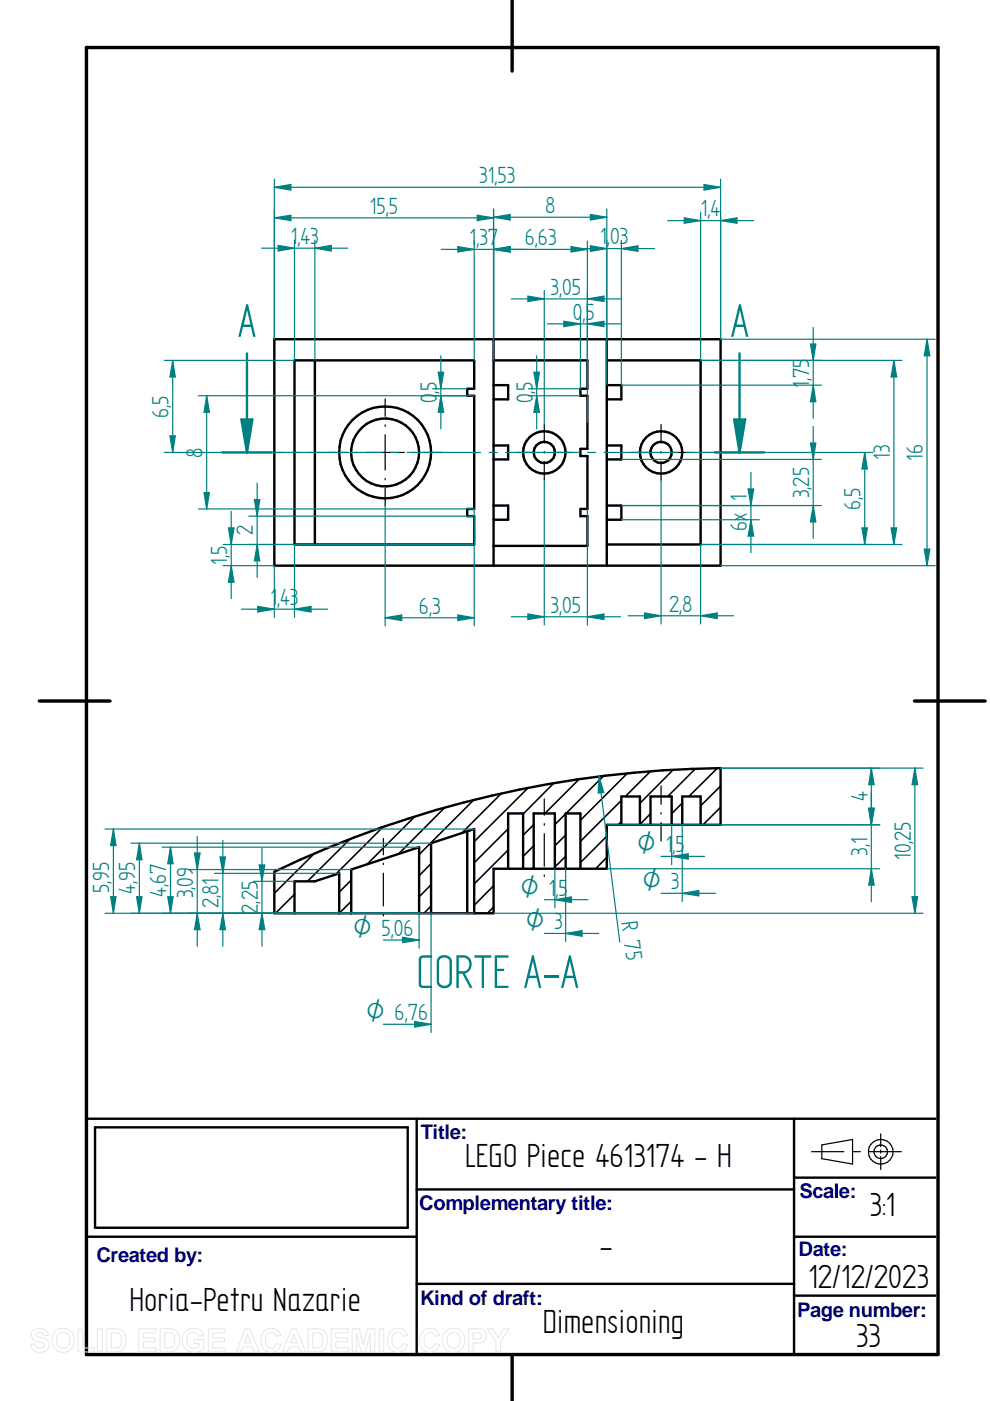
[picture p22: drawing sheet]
<svg xmlns="http://www.w3.org/2000/svg" width="210mm" height="297mm" viewBox="0 0 210 297" stroke-linecap="round" stroke-linejoin="round" font-family="sans-serif">
<defs><g id="words">
<g font-size="11.3" fill="#008080">
<text x="50.4" y="71.4">A</text>
<text x="154.9" y="71.4">A</text>
<text x="88.3" y="209.5">CORTE A-A</text>
</g>
<g font-size="8">
<text x="98.6" y="247.4">LEGO Piece 4613174 - H</text>
<text x="184.4" y="257.9">3:1</text>
<text x="127.1" y="266.6">-</text>
<text x="171.4" y="273.1">12/12/2023</text>
<text x="27.4" y="278">Horia-Petru Nazarie</text>
<text x="115.1" y="282.5">Dimensioning</text>
<text x="181.5" y="285.6">33</text>
</g>
<g font-size="5.6" fill="#008080">
<text x="101.6" y="38.8">31,53</text>
<text x="78.4" y="45.3">15,5</text>
<text x="115.6" y="45.2">8</text>
<text x="148.6" y="45.9">1,4</text>
<text x="61.6" y="51.7">1,43</text>
<text x="99.6" y="52">1,37</text>
<text x="111.3" y="52">6,63</text>
<text x="127.3" y="51.8">1,03</text>
<text x="116.7" y="62.5">3,05</text>
<text x="121.5" y="67.8">0,5</text>
<text x="171.5" y="82.2" transform="rotate(-90 171.5 82.2)">1,75</text>
<text x="35.7" y="88.6" transform="rotate(-90 35.7 88.6)">6,5</text>
<text x="92.6" y="85.5" transform="rotate(-90 92.6 85.5)">0,5</text>
<text x="112.9" y="85.5" transform="rotate(-90 112.9 85.5)">0,5</text>
<text x="43" y="97" transform="rotate(-90 43 97)">8</text>
<text x="188.6" y="97.5" transform="rotate(-90 188.6 97.5)">13</text>
<text x="195.7" y="97.7" transform="rotate(-90 195.7 97.7)">16</text>
<text x="158.4" y="106.2" transform="rotate(-90 158.4 106.2)">1</text>
<text x="171.5" y="105.6" transform="rotate(-90 171.5 105.6)">3,25</text>
<text x="53.6" y="113.5" transform="rotate(-90 53.6 113.5)">2</text>
<text x="158.4" y="112.6" transform="rotate(-90 158.4 112.6)">6x</text>
<text x="182.5" y="108.1" transform="rotate(-90 182.5 108.1)">6,5</text>
<text x="48.1" y="119.7" transform="rotate(-90 48.1 119.7)">1,5</text>
<text x="57.3" y="128.3">1,43</text>
<text x="88.8" y="130.1">6,3</text>
<text x="116.7" y="129.9">3,05</text>
<text x="141.9" y="129.7">2,8</text>
<text x="183.9" y="169.9" transform="rotate(-90 183.9 169.9)">4</text>
<text x="183.9" y="181.5" transform="rotate(-90 183.9 181.5)">3,1</text>
<text x="193.1" y="182.4" transform="rotate(-90 193.1 182.4)">10,25</text>
<text x="23.2" y="189.4" transform="rotate(-90 23.2 189.4)">5,95</text>
<text x="28.7" y="189.6" transform="rotate(-90 28.7 189.6)">4,95</text>
<text x="35.3" y="190.2" transform="rotate(-90 35.3 190.2)">4,67</text>
<text x="40.9" y="190.5" transform="rotate(-90 40.9 190.5)">3,09</text>
<text x="46.4" y="192.6" transform="rotate(-90 46.4 192.6)">2,81</text>
<text x="54.7" y="193.7" transform="rotate(-90 54.7 193.7)">2,25</text>
<text x="131.7" y="195.5" transform="rotate(83 131.7 195.5)">R 75</text>
</g>
<g font-size="5.4" fill="#008080">
<text x="135.1" y="180.7">O 1,5</text>
<text x="110.4" y="189.9">O 1,5</text>
<text x="136.2" y="188.5">O 3</text>
<text x="111.5" y="197">O 3</text>
<text x="74.8" y="198.4">O 5,06</text>
<text x="77.6" y="216.3">O 6,76</text>
</g>
<g font-size="4.3" fill="#000080">
<text x="89.2" y="241.5">Title:</text>
<text x="88.9" y="256.6">Complementary title:</text>
<text x="169.5" y="254">Scale:</text>
<text x="20.4" y="267.6">Created by:</text>
<text x="169.3" y="266.2">Date:</text>
<text x="89.1" y="276.6">Kind of draft:</text>
<text x="169" y="279.2">Page number:</text>
</g>
</g></defs>
<path d="M18.3 10.1h180.6v277.1h-180.6zM108.6 .1v15M8.3 148.6h15M193.9 148.6h15M108.6 287.2v9.9" fill="none" stroke="#000" stroke-width=".72"/>
<g fill="none" stroke="#000" stroke-width=".51">
<path d="M58.2 71.9h94.6v48h-94.6zM62.4 76.4h38.1v6h-1.4v1.5h1.4v24h-1.4v1.5h1.4v6h-38.1zM66.8 76.4v39M104.6 71.9v48M104.6 76.4h19.9v6h-1.4v1.5h1.4v11.3h-1.4v1.5h1.4v11.2h-1.4v1.5h1.4v6.3h-19.9M128.7 76.4h19.8v39h-19.8M128.7 71.9v48M104.6 94.4h3.1v3h-3.1M104.6 81.7h3.1v3h-3.1M128.7 81.7h3v3h-3M128.7 94.4h3v3h-3M104.6 107.2h3.1v3h-3.1"/>
<path d="M128.7 107.2h3v3h-3M20.2 239h66.2v21.3h-66.2zM88.3 237.2v50M168.4 237.2v50M198.3 237.2h-180v50M88.3 252.2h80.1M168.4 249.7h29.9M18.3 262.2h70M88.3 272.2h80.1M168.4 262.2h29.9M168.4 274.7h29.9"/>
<circle cx="81.7" cy="95.9" r="7.2"/>
<circle cx="81.7" cy="95.9" r="9.7"/>
<circle cx="115.4" cy="95.9" r="2.24"/>
<circle cx="115.4" cy="95.9" r="4.5"/>
<circle cx="140.2" cy="95.9" r="4.5"/>
<circle cx="140.2" cy="95.9" r="2.25"/>
</g>
<g fill="none" stroke="#000" stroke-width=".25">
<path d="M69.6 95.9h4.1M75.4 95.9h.3M77.6 95.9h8.1M81.7 84.6v3.7M81.7 90.1v.3M81.7 92.2v7.5M87.5 95.9h.3M89.6 95.9h4.2M109.6 95.9h3.9M115.2 95.9h.3M115.4 90v3.9M115.4 95.8v.3"/>
<path d="M115.4 97.8v4M117.3 95.9h3.9M133.9 95.9h4.3M140 95.9h.3M140.2 90v3.9M140.2 95.8v.3M140.2 97.8v4M142.1 95.9h4.4M81.7 101.4v.3M81.7 103.5v3.8M172.1 244.2h6.8M174.2 242.7l6.6-1.1v5.2l-6.6-1.1z"/>
<path d="M180.7 244.2h1.7M184.2 244.2h6.9M186.7 240.4v2.7M186.7 243.8v.7M186.7 245.2v2.7"/>
<circle cx="186.7" cy="244.2" r="1.44"/>
<circle cx="186.7" cy="244.2" r="2.61"/>
</g>
<path d="M52.4 95.9h7.7M61.9 95.9h1.7M65.4 95.9h15.6M82.8 95.9h1.7M86.3 95.9h15.6M103.7 95.9h1.7M107.2 95.9h15.6M124.6 95.9h1.7M128.1 95.9h15.6M145.5 95.9h1.7M149 95.9h7.8" fill="none" stroke="#008080" stroke-width=".25"/>
<path d="M52.4 74.9v21h5.2M151.6 95.9h5.2" fill="none" stroke="#008080" stroke-width=".51"/>
<path d="M51.2 88.9h2.3l-1.1 7z" fill="#008080"/>
<path d="M156.8 74.9v21M51.2 88.9h2.3l-1.1 7z" fill="none" stroke="#008080" stroke-width=".51"/>
<path d="M155.7 88.9h2.3l-1.2 7z" fill="#008080"/>
<path d="M47.1 95.9h5.3M155.7 88.9h2.3l-1.2 7zM156.8 95.9h5.3" fill="none" stroke="#008080" stroke-width=".51"/>
<g fill="none" stroke="#000" stroke-width=".34">
<path d="M74.1 178l-8.9 8.9M81.2 175.3l-10.1 10.1M87.9 173.1l-10.1 10.2M94.3 171.2l-9.8 9.9M100.4 169.6l-11.5 11.6M106.3 168.2l-8.4 8.5M107.7 175.7l-7.2 7.2M112 167l-11.5 11.4M113.2 174.8l-2.3 2.3M113.2 179.3l-2.3 2.3M117.4 166l-6.5 6.6M119.9 172.6l-2.3 2.2"/>
<path d="M119.9 177l-2.3 2.3M122.8 165.2l-7.3 7.3M128 164.5l-8 8M128.7 177.3l-5.6 5.6M131.7 174.2l-.6 .7M131.7 169.7l-8.6 8.7M133 164l-9.9 9.9M137.9 172.5l-2.2 2.3M137.9 163.5l-5.3 5.4M142.7 163.2l-7 7.1M144.7 170.3l-2.3 2.2M144.7 174.8l-.1 .1"/>
<path d="M147.4 163l-5.8 5.9M152.1 162.9l-6.1 6M152.8 166.7l-4.3 4.2M152.8 171.2l-3.7 3.7M58.4 184.7l-.2 .2M62.4 189.6l-4 4M66.5 181.1l-8.3 8.3M74.5 191.1l-2.6 2.5M74.5 186.6l-2.6 2.5M91.4 183.1l-2.5 2.6M91.4 187.6l-2.5 2.6M91.4 192.1l-1.5 1.5"/>
<path d="M104.6 187.8l-4.1 4.1M104.6 192.3l-1.3 1.3M107.7 180.2l-7.2 7.2M113.2 183.8l-.4 .4M119.9 181.6l-2.3 2.2M128.7 181.8l-2.4 2.4"/>
</g>
<path d="M99.1 176.3v17.3M131.7 174.9v-6h4v6M142.4 174.9v-6h-4.5v6M144.7 174.9v-6h3.8v6M62.4 193.6v-6.7h4.4l5.1-1.7v8.4M74.5 193.6v-9.2l14.4-4.8v14M91.4 193.6h9.1M91.4 193.6h-33.2v-8.8a225.9 225.9 0 0 1 94.6-21.9v12h-24.1v9.3h-24.1v9.4h-4.1M100.5 193.6v-17.8l-9.1 3v14.8M107.7 184.2v-11.7h3.2v11.7M113.2 184.2v-11.7h4.4v11.7M119.9 184.2v-11.7h3.2v11.7" fill="none" stroke="#000" stroke-width=".51"/>
<path d="M81.3 177.8v3.4M115.4 169.4v3.4M115.4 174.6v.4M115.4 176.7v7M140.2 166.6v3.9M140.2 172.3v.3M140.2 174.4v3.9M81.3 183v.3M81.3 185.1v7M81.3 193.8v.4M115.4 185.5v.3" fill="none" stroke="#000" stroke-width=".25"/>
<path d="M152.8 71.9h45.5M196.6 71.9l.5 3.5h-1.1zM152.8 119.9h45.5" fill="none" stroke="#008080" stroke-width=".25"/>
<path d="M196.6 71.9l.5 3.5h-1.1z" fill="#008080"/>
<path d="M196 116.4h1.1l-.5 3.5z" fill="none" stroke="#008080" stroke-width=".25"/>
<path d="M196 116.4h1.1l-.5 3.5z" fill="#008080"/>
<path d="M148.5 76.4h42.8M189.5 76.4l.6 3.5h-1.2zM196.6 71.9v48M148.5 115.4h42.8" fill="none" stroke="#008080" stroke-width=".25"/>
<path d="M189.5 76.4l.6 3.5h-1.2z" fill="#008080"/>
<path d="M188.9 111.9h1.2l-.6 3.5z" fill="none" stroke="#008080" stroke-width=".25"/>
<path d="M188.9 111.9h1.2l-.6 3.5z" fill="#008080"/>
<path d="M58.2 39.7l3.5-.6v1.2zM58.2 38v33.9M152.8 38v33.9M189.5 76.4v39" fill="none" stroke="#008080" stroke-width=".25"/>
<path d="M58.2 39.7l3.5-.6v1.2z" fill="#008080"/>
<path d="M149.3 39.1l3.5 .6-3.5 .6z" fill="none" stroke="#008080" stroke-width=".25"/>
<path d="M149.3 39.1l3.5 .6-3.5 .6z" fill="#008080"/>
<path d="M58.2 39.7h94.6M58.2 44.5v27.4M101.2 45.6l3.4 .6-3.4 .6zM104.6 44.5v27.4" fill="none" stroke="#008080" stroke-width=".25"/>
<path d="M101.2 45.6l3.4 .6-3.4 .6z" fill="#008080"/>
<path d="M58.2 46.2l3.5-.6v1.2z" fill="none" stroke="#008080" stroke-width=".25"/>
<path d="M58.2 46.2l3.5-.6v1.2z" fill="#008080"/>
<path d="M58.2 46.2h46.4M140.2 101.8v30.5M148.5 115.4v16.9M136.7 130l3.5 .6-3.5 .5z" fill="none" stroke="#008080" stroke-width=".25"/>
<path d="M136.7 130l3.5 .6-3.5 .5z" fill="#008080"/>
<path d="M148.5 130.6l3.6-.6v1.1z" fill="none" stroke="#008080" stroke-width=".25"/>
<path d="M148.5 130.6l3.6-.6v1.1z" fill="#008080"/>
<path d="M146.5 95.9h38.6M183.3 95.9l.6 3.5h-1.1zM148.5 115.4h36.6M133.2 130.6h22.4" fill="none" stroke="#008080" stroke-width=".25"/>
<path d="M183.3 95.9l.6 3.5h-1.1z" fill="#008080"/>
<path d="M182.8 111.9h1.1l-.6 3.5z" fill="none" stroke="#008080" stroke-width=".25"/>
<path d="M182.8 111.9h1.1l-.6 3.5z" fill="#008080"/>
<path d="M183.3 95.9v19.5M115.4 101.8v30.7M124.5 107.9v24.6M111.9 130.2l3.5 .6-3.5 .6z" fill="none" stroke="#008080" stroke-width=".25"/>
<path d="M111.9 130.2l3.5 .6-3.5 .6z" fill="#008080"/>
<path d="M124.5 130.8l3.6-.6v1.2z" fill="none" stroke="#008080" stroke-width=".25"/>
<path d="M124.5 130.8l3.6-.6v1.2z" fill="#008080"/>
<path d="M104.6 46.1l3.6-.6v1.2zM104.6 44.3v27.6M128.7 44.3v27.6M108.4 130.8h23.2" fill="none" stroke="#008080" stroke-width=".25"/>
<path d="M104.6 46.1l3.6-.6v1.2z" fill="#008080"/>
<path d="M125.2 45.5l3.5 .6-3.5 .6z" fill="none" stroke="#008080" stroke-width=".25"/>
<path d="M125.2 45.5l3.5 .6-3.5 .6z" fill="#008080"/>
<path d="M104.6 46.1h24.1M104.6 51.1v25.3M121.1 52.3l3.4 .6-3.4 .5zM124.5 51.1v25.3" fill="none" stroke="#008080" stroke-width=".25"/>
<path d="M121.1 52.3l3.4 .6-3.4 .5z" fill="#008080"/>
<path d="M104.6 52.9l3.6-.6v1.1z" fill="none" stroke="#008080" stroke-width=".25"/>
<path d="M104.6 52.9l3.6-.6v1.1z" fill="#008080"/>
<path d="M104.6 52.9h19.9M145.1 46.2l3.4 .6-3.4 .5zM148.5 45v31.4M152.8 45v26.9" fill="none" stroke="#008080" stroke-width=".25"/>
<path d="M145.1 46.2l3.4 .6-3.4 .5z" fill="#008080"/>
<path d="M152.8 46.8l3.5-.6v1.1z" fill="none" stroke="#008080" stroke-width=".25"/>
<path d="M152.8 46.8l3.5-.6v1.1z" fill="#008080"/>
<path d="M141.6 46.8h18.2M148.5 76.4h25.7M171.8 72.9h1.2l-.6 3.5zM131.7 81.7h42.5" fill="none" stroke="#008080" stroke-width=".25"/>
<path d="M171.8 72.9h1.2l-.6 3.5z" fill="#008080"/>
<path d="M172.4 81.7l.6 3.5h-1.2z" fill="none" stroke="#008080" stroke-width=".25"/>
<path d="M172.4 81.7l.6 3.5h-1.2z" fill="#008080"/>
<path d="M172.4 69.4v19.3M131.7 97.4h42.5M171.8 93.9h1.2l-.6 3.5zM131.7 107.2h42.5" fill="none" stroke="#008080" stroke-width=".25"/>
<path d="M171.8 93.9h1.2l-.6 3.5z" fill="#008080"/>
<path d="M172.4 107.2l.6 3.5h-1.2z" fill="none" stroke="#008080" stroke-width=".25"/>
<path d="M172.4 107.2l.6 3.5h-1.2z" fill="#008080"/>
<path d="M172.4 90.4v23.8M131.7 110.2h29.3M131.7 107.2h29.3M159.2 110.2l.6 3.5h-1.2z" fill="none" stroke="#008080" stroke-width=".25"/>
<path d="M159.2 110.2l.6 3.5h-1.2z" fill="#008080"/>
<path d="M158.6 103.7h1.2l-.6 3.5z" fill="none" stroke="#008080" stroke-width=".25"/>
<path d="M158.6 103.7h1.2l-.6 3.5z" fill="#008080"/>
<path d="M62.4 50.9v25.5M66.8 52.6l3.4-.6v1.2zM66.8 50.9v25.5M159.2 100.2v17" fill="none" stroke="#008080" stroke-width=".25"/>
<path d="M66.8 52.6l3.4-.6v1.2z" fill="#008080"/>
<path d="M59 52l3.4 .6-3.4 .6z" fill="none" stroke="#008080" stroke-width=".25"/>
<path d="M59 52l3.4 .6-3.4 .6z" fill="#008080"/>
<path d="M55.5 52.6h18.2M97.1 52.3l3.4 .6-3.4 .5zM100.5 51.1v25.3M104.6 51.1v20.8" fill="none" stroke="#008080" stroke-width=".25"/>
<path d="M97.1 52.3l3.4 .6-3.4 .5z" fill="#008080"/>
<path d="M104.6 52.9l3.6-.6v1.1z" fill="none" stroke="#008080" stroke-width=".25"/>
<path d="M104.6 52.9l3.6-.6v1.1z" fill="#008080"/>
<path d="M93.6 52.9h18.1M91.7 83.9h7.4M91.7 82.4h7.4M93.5 83.9l.6 3.5h-1.2z" fill="none" stroke="#008080" stroke-width=".25"/>
<path d="M93.5 83.9l.6 3.5h-1.2z" fill="#008080"/>
<path d="M92.9 78.9h1.2l-.6 3.5z" fill="none" stroke="#008080" stroke-width=".25"/>
<path d="M92.9 78.9h1.2l-.6 3.5z" fill="#008080"/>
<path d="M128.7 51v30.7M131.7 52.7l3.6-.6v1.2zM131.7 51v30.7M93.5 75.4v15.5" fill="none" stroke="#008080" stroke-width=".25"/>
<path d="M131.7 52.7l3.6-.6v1.2z" fill="#008080"/>
<path d="M125.2 52.1l3.5 .6-3.5 .6z" fill="none" stroke="#008080" stroke-width=".25"/>
<path d="M125.2 52.1l3.5 .6-3.5 .6z" fill="#008080"/>
<path d="M121.7 52.7h17.1M47.3 115.4h15.1M47.3 119.9h10.9M48.4 111.9h1.2l-.6 3.5z" fill="none" stroke="#008080" stroke-width=".25"/>
<path d="M48.4 111.9h1.2l-.6 3.5z" fill="#008080"/>
<path d="M49 119.9l.6 3.5h-1.2z" fill="none" stroke="#008080" stroke-width=".25"/>
<path d="M49 119.9l.6 3.5h-1.2z" fill="#008080"/>
<path d="M49 108.4v18.5M58.2 119.9v11M62.4 115.4v15.5M54.7 128.6l3.5 .6-3.5 .6z" fill="none" stroke="#008080" stroke-width=".25"/>
<path d="M54.7 128.6l3.5 .6-3.5 .6z" fill="#008080"/>
<path d="M62.4 129.2l3.6-.6v1.2z" fill="none" stroke="#008080" stroke-width=".25"/>
<path d="M62.4 129.2l3.6-.6v1.2z" fill="#008080"/>
<path d="M111.9 62.8l3.5 .6-3.5 .5zM115.4 61.6v28.4M124.5 61.6v27.9M51.2 129.2h18.3" fill="none" stroke="#008080" stroke-width=".25"/>
<path d="M111.9 62.8l3.5 .6-3.5 .5z" fill="#008080"/>
<path d="M124.5 63.4l3.6-.6v1.1z" fill="none" stroke="#008080" stroke-width=".25"/>
<path d="M124.5 63.4l3.6-.6v1.1z" fill="#008080"/>
<path d="M108.4 63.4h23.2M152.8 162.9h42.9M104.6 193.6h91.1M193.4 190.1h1.2l-.6 3.5z" fill="none" stroke="#008080" stroke-width=".25"/>
<path d="M193.4 190.1h1.2l-.6 3.5z" fill="#008080"/>
<path d="M194 162.9l.6 3.5h-1.2z" fill="none" stroke="#008080" stroke-width=".25"/>
<path d="M194 162.9l.6 3.5h-1.2z" fill="#008080"/>
<path d="M34.8 76.4h27.6M34.8 95.9h34.8M36 92.4h1.2l-.6 3.5zM194 162.9v30.7" fill="none" stroke="#008080" stroke-width=".25"/>
<path d="M36 92.4h1.2l-.6 3.5z" fill="#008080"/>
<path d="M36.6 76.4l.6 3.5h-1.2z" fill="none" stroke="#008080" stroke-width=".25"/>
<path d="M36.6 76.4l.6 3.5h-1.2z" fill="#008080"/>
<path d="M36.6 76.4v19.5M81.7 107.3v25.4M100.5 107.9v24.8M81.7 131l3.5-.6v1.2z" fill="none" stroke="#008080" stroke-width=".25"/>
<path d="M81.7 131l3.5-.6v1.2z" fill="#008080"/>
<path d="M97.1 130.4l3.4 .6-3.4 .6z" fill="none" stroke="#008080" stroke-width=".25"/>
<path d="M97.1 130.4l3.4 .6-3.4 .6z" fill="#008080"/>
<path d="M81.7 131h18.8M152.8 162.9h33.7M152.8 174.9h33.7M184.7 162.9l.6 3.5h-1.1z" fill="none" stroke="#008080" stroke-width=".25"/>
<path d="M184.7 162.9l.6 3.5h-1.1z" fill="#008080"/>
<path d="M184.2 171.4h1.1l-.6 3.5z" fill="none" stroke="#008080" stroke-width=".25"/>
<path d="M184.2 171.4h1.1l-.6 3.5z" fill="#008080"/>
<path d="M128.7 174.9h57.8M184.2 171.4h1.1l-.6 3.5zM184.7 162.9v12M128.7 184.2h57.8" fill="none" stroke="#008080" stroke-width=".25"/>
<path d="M184.2 171.4h1.1l-.6 3.5z" fill="#008080"/>
<path d="M184.7 184.2l.6 3.5h-1.1z" fill="none" stroke="#008080" stroke-width=".25"/>
<path d="M184.7 184.2l.6 3.5h-1.1z" fill="#008080"/>
<path d="M127 164.6l1 3.4-1.2 .1zM127 164.6l4.4 35.1M184.7 167.9v23.3" fill="none" stroke="#008080" stroke-width=".25"/>
<path d="M127 164.6l1 3.4-1.2 .1z" fill="#008080"/>
<path d="M22.3 175.8h78.2M22.3 193.6h78.2M23.5 190.1h1.1l-.6 3.5z" fill="none" stroke="#008080" stroke-width=".25"/>
<path d="M23.5 190.1h1.1l-.6 3.5z" fill="#008080"/>
<path d="M24 175.8l.6 3.5h-1.1z" fill="none" stroke="#008080" stroke-width=".25"/>
<path d="M24 175.8l.6 3.5h-1.1z" fill="#008080"/>
<path d="M24 175.8v17.8M27.8 178.8h63.6M29.5 178.8l.6 3.5h-1.1zM27.8 193.6h63.6" fill="none" stroke="#008080" stroke-width=".25"/>
<path d="M29.5 178.8l.6 3.5h-1.1z" fill="#008080"/>
<path d="M29 190.1h1.1l-.6 3.5z" fill="none" stroke="#008080" stroke-width=".25"/>
<path d="M29 190.1h1.1l-.6 3.5z" fill="#008080"/>
<path d="M29.5 178.8v14.8M34.4 179.6h54.5M36.2 179.6l.5 3.5h-1.1zM34.4 193.6h54.5" fill="none" stroke="#008080" stroke-width=".25"/>
<path d="M36.2 179.6l.5 3.5h-1.1z" fill="#008080"/>
<path d="M35.6 190.1h1.1l-.5 3.5z" fill="none" stroke="#008080" stroke-width=".25"/>
<path d="M35.6 190.1h1.1l-.5 3.5z" fill="#008080"/>
<path d="M36.2 179.6v14M40.1 193.6h34.4M40.1 184.4h34.4M41.8 193.6l.6 3.5h-1.2z" fill="none" stroke="#008080" stroke-width=".25"/>
<path d="M41.8 193.6l.6 3.5h-1.2z" fill="#008080"/>
<path d="M41.2 180.8h1.2l-.6 3.6z" fill="none" stroke="#008080" stroke-width=".25"/>
<path d="M41.2 180.8h1.2l-.6 3.6z" fill="#008080"/>
<path d="M41.8 177.3v23.3M45.5 193.6h26.4M45.5 185.2h26.4M47.2 193.6l.6 3.5h-1.1z" fill="none" stroke="#008080" stroke-width=".25"/>
<path d="M47.2 193.6l.6 3.5h-1.1z" fill="#008080"/>
<path d="M46.7 181.7h1.1l-.6 3.5z" fill="none" stroke="#008080" stroke-width=".25"/>
<path d="M46.7 181.7h1.1l-.6 3.5z" fill="#008080"/>
<path d="M47.2 178.2v22.4M53.8 186.9h8.6M53.8 193.6h8.6M54.9 183.4h1.2l-.6 3.5z" fill="none" stroke="#008080" stroke-width=".25"/>
<path d="M54.9 183.4h1.2l-.6 3.5z" fill="#008080"/>
<path d="M55.5 193.6l.6 3.5h-1.2z" fill="none" stroke="#008080" stroke-width=".25"/>
<path d="M55.5 193.6l.6 3.5h-1.2z" fill="#008080"/>
<path d="M55.5 179.9v20.7M85.3 198.7l3.6 .6-3.6 .6zM88.9 193.6v7.4" fill="none" stroke="#008080" stroke-width=".25"/>
<path d="M85.3 198.7l3.6 .6-3.6 .6z" fill="#008080"/>
<path d="M81.3 199.3h7.6M91.4 193.6v25.3M87.9 216.6l3.5 .6-3.5 .6z" fill="none" stroke="#008080" stroke-width=".25"/>
<path d="M87.9 216.6l3.5 .6-3.5 .6z" fill="#008080"/>
<path d="M117.6 184.2v8.3M117.6 190.8l3.6-.6v1.1zM81.3 217.2h10.1" fill="none" stroke="#008080" stroke-width=".25"/>
<path d="M117.6 190.8l3.6-.6v1.1z" fill="#008080"/>
<path d="M115.4 190.8h9.3M119.9 197.9l3.5-.6v1.2zM119.9 184.2v15.4" fill="none" stroke="#008080" stroke-width=".25"/>
<path d="M119.9 197.9l3.5-.6v1.2z" fill="#008080"/>
<path d="M142.4 174.9v8.4M115.4 197.9h11.5M142.4 181.6l3.5-.6v1.2z" fill="none" stroke="#008080" stroke-width=".25"/>
<path d="M142.4 181.6l3.5-.6v1.2z" fill="#008080"/>
<path d="M144.7 174.9v16.2M140.2 181.6h9.2M144.7 189.4l3.5-.6v1.1z" fill="none" stroke="#008080" stroke-width=".25"/>
<path d="M144.7 189.4l3.5-.6v1.1z" fill="#008080"/>
<path d="M112.1 83.9h11M112.1 82.4h11M113.8 83.9l.6 3.5h-1.2zM140.2 189.4h11.5" fill="none" stroke="#008080" stroke-width=".25"/>
<path d="M113.8 83.9l.6 3.5h-1.2z" fill="#008080"/>
<path d="M113.2 78.9h1.2l-.6 3.5z" fill="none" stroke="#008080" stroke-width=".25"/>
<path d="M113.2 78.9h1.2l-.6 3.5z" fill="#008080"/>
<path d="M113.8 75.4v15.5M119.5 68.1l3.6 .6-3.6 .6zM123.1 66.9v15.5M124.5 66.9v15.5" fill="none" stroke="#008080" stroke-width=".25"/>
<path d="M119.5 68.1l3.6 .6-3.6 .6z" fill="#008080"/>
<path d="M124.5 68.7l3.6-.6v1.2z" fill="none" stroke="#008080" stroke-width=".25"/>
<path d="M124.5 68.7l3.6-.6v1.2z" fill="#008080"/>
<path d="M116.1 68.7h15.5M52.7 115.4h47.8M52.7 109.4h47.8M54.5 115.4l.6 3.5h-1.2z" fill="none" stroke="#008080" stroke-width=".25"/>
<path d="M54.5 115.4l.6 3.5h-1.2z" fill="#008080"/>
<path d="M53.9 105.9h1.2l-.6 3.5z" fill="none" stroke="#008080" stroke-width=".25"/>
<path d="M53.9 105.9h1.2l-.6 3.5z" fill="#008080"/>
<path d="M42.1 83.9h58.4M42.1 107.9h58.4M43.3 104.4h1.1l-.6 3.5zM54.5 102.4v20" fill="none" stroke="#008080" stroke-width=".25"/>
<path d="M43.3 104.4h1.1l-.6 3.5z" fill="#008080"/>
<path d="M43.8 83.9l.6 3.5h-1.1z" fill="none" stroke="#008080" stroke-width=".25"/>
<path d="M43.8 83.9l.6 3.5h-1.1z" fill="#008080"/>
<path d="M43.8 83.9v24" fill="none" stroke="#008080" stroke-width=".25"/>
<g fill="none" stroke="#e6e6e6" stroke-width=".21">
<path d="M7 282.1a2.33 2.33 0 0 1 2.9 .2l.3 .9h-.9a.91 .91 0 0 0-.7-.7 .91 .91 0 0 0-1 .5l.1 .3 .5 .2a2.12 2.12 0 0 1 2.2 1.4 1.76 1.76 0 0 1-2.4 1.8l-.7-.2-.6-.7-.2-.8 .9-.1a1.05 1.05 0 0 0 .9 1 1.05 1.05 0 0 0 1.1-.7 1.7 1.7 0 0 0-1.6-.8 1.39 1.39 0 0 1-.8-2.3zM11.7 282.3a2.47 2.47 0 0 1 3.1-.2 2.47 2.47 0 0 1 .8 3 2.4 2.4 0 0 1-3 1.5 2.4 2.4 0 0 1-1.5-3.1zM12.4 282.9a1.39 1.39 0 0 1 1.7-.3 1.39 1.39 0 0 1 .7 1.5 1.41 1.41 0 0 1-1.4 1.8 1.41 1.41 0 0 1-1.4-1.8l.1-.7zM16.6 281.8h.9v4h2.5v.8h-3.4zM20.7 281.7h.9v4.9h-.9zM20.7 286.6h.1M22.6 281.7h1.8a2.2 2.2 0 0 1 2.3 2.8 2.05 2.05 0 0 1-2.3 2.1h-1.8zM23.6 282.6a1.8 1.8 0 0 1 1.9 .5 2.03 2.03 0 0 1-.4 2.6l-1.5 .1zM29.4 281.7h3.6v.9h-2.6v1h2.5v.9h-2.5v1.3h2.7v.8h-3.7zM34 281.7h1.7a2.2 2.2 0 0 1 2.3 2.8 2.05 2.05 0 0 1-2.2 2.1h-1.8zM34.9 282.6a1.8 1.8 0 0 1 2 .5 2.03 2.03 0 0 1-.5 2.6l-1.5 .1zM39.3 282.3a2.56 2.56 0 0 1 3.6 .2l.3 .6-1 .2a1.36 1.36 0 0 0-1.6-.7 1.36 1.36 0 0 0-1 1.5 1.55 1.55 0 0 0 .8 1.6 1.55 1.55 0 0 0 1.8-.2v-.6h-1.1v-.9h2.1v2a2.7 2.7 0 0 1-4.5-1.2 2.79 2.79 0 0 1 .6-2.5z"/>
<path d="M44.2 281.7h3.6v.9h-2.7v1h2.5v.9h-2.5v1.3h2.7v.8h-3.6zM52 281.7h1l2 4.9h-1.1l-.4-1.1h-2l-.4 1.1h-1zM52.5 282.9l.7 1.8h-1.4zM55.9 282.3a2.15 2.15 0 0 1 3.6 .8l-.9 .2a1.24 1.24 0 0 0-1.6-.7 1.24 1.24 0 0 0-.7 1.5 1.25 1.25 0 0 0 .5 1.6 1.25 1.25 0 0 0 1.6-.3l.2-.6 1 .3a2.19 2.19 0 0 1-2.6 1.6 2.19 2.19 0 0 1-1.7-2.5l.1-.9zM61.8 281.7h1l2 4.9h-1l-.5-1.1h-2l-.4 1.1h-1zM62.3 282.9l.7 1.8h-1.4zM65.3 281.7h1.8a2.2 2.2 0 0 1 2.3 2.8 2.05 2.05 0 0 1-2.3 2.1h-1.8zM66.3 282.6a1.8 1.8 0 0 1 1.9 .5 2.03 2.03 0 0 1-.4 2.6l-1.5 .1zM70.2 281.7h3.6v.9h-2.6v1h2.5v.9h-2.5v1.3h2.7v.8h-3.7zM74.7 281.7h1.5l.8 3.4 .9-3.4h1.6v4.9h-1v-3.9l-1 3.9h-.9l-1-3.9v3.9h-.9zM80.4 281.7h1v4.9h-1zM80.4 286.6h.1"/>
<path d="M82.7 282.3a2.15 2.15 0 0 1 3.7 .8l-1 .2a1.24 1.24 0 0 0-1.6-.7 1.24 1.24 0 0 0-.7 1.5 1.25 1.25 0 0 0 .5 1.6 1.25 1.25 0 0 0 1.6-.3l.3-.6 .9 .3a2.19 2.19 0 0 1-2.6 1.6 2.19 2.19 0 0 1-1.7-2.5l.1-.9zM89.5 282.3a2.15 2.15 0 0 1 3.7 .8l-1 .2a1.24 1.24 0 0 0-1.5-.7 1.24 1.24 0 0 0-.8 1.5 1.25 1.25 0 0 0 .5 1.6 1.25 1.25 0 0 0 1.6-.3l.3-.6 .9 .3a2.19 2.19 0 0 1-2.5 1.6 2.19 2.19 0 0 1-1.8-2.5l.1-.9zM94.5 282.3a2.47 2.47 0 0 1 3.1-.2 2.47 2.47 0 0 1 .8 3 2.4 2.4 0 0 1-3 1.5 2.4 2.4 0 0 1-1.5-3.1zM95.2 282.9a1.39 1.39 0 0 1 1.7-.3 1.39 1.39 0 0 1 .7 1.5 1.41 1.41 0 0 1-1.4 1.8 1.41 1.41 0 0 1-1.4-1.8l.1-.7zM99.4 281.7h1.5a1.58 1.58 0 0 1 2 .8 1.58 1.58 0 0 1-.6 2.1l-.8 .1-1.2 .1v1.8h-.9zM100.3 282.6h.5a.87 .87 0 0 1 1.3 .8l-.5 .4-1.3 .1zM103.3 281.7h1.2l1.2 2 1.1-2h1.1l-1.8 2.9v2h-.9v-2z"/>
</g>
<use href="#words"/>
</svg>
